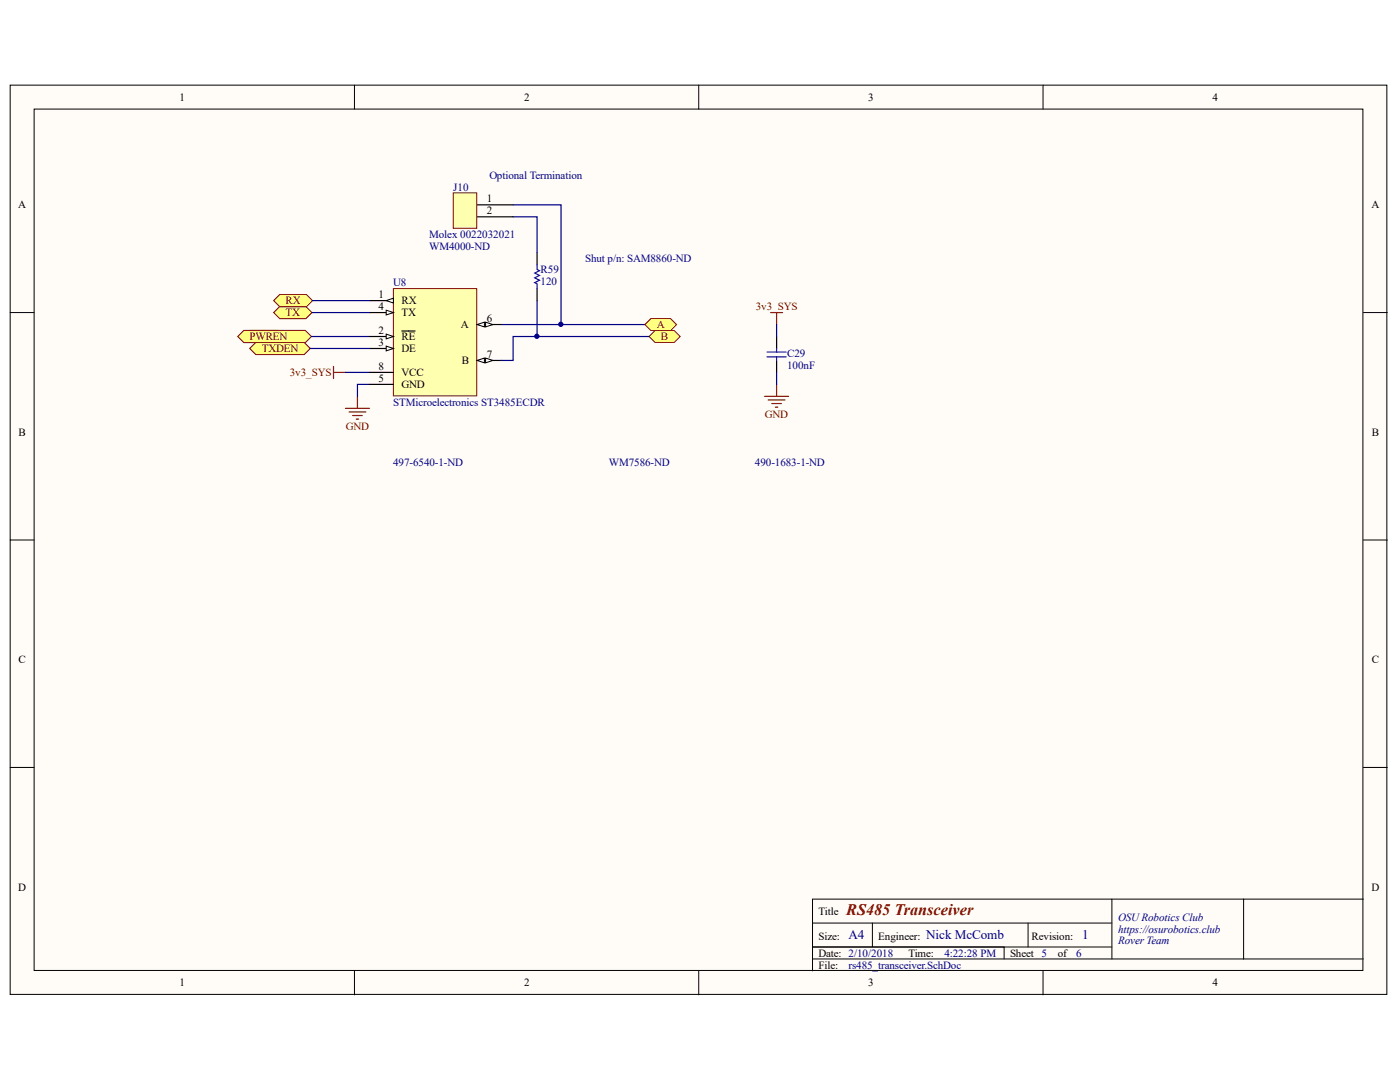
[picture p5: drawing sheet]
<svg xmlns="http://www.w3.org/2000/svg" width="279mm" height="216mm" viewBox="0 0 279 216" stroke-linecap="round" stroke-linejoin="round" font-family="sans-serif">
<defs><g id="words">
<text font-size="3.2" fill="#800000" x="168.9" y="182.5">RS485 Transceiver</text>
<g font-size="2.6" fill="#000080">
<text x="169.4" y="187.4">A4</text>
<text x="184.8" y="187.4">Nick McComb</text>
<text x="215.9" y="187.4">1</text>
</g>
<g font-size="2.2">
<text x="35.9" y="20.1">1</text>
<text x="104.6" y="20.1">2</text>
<text x="173.2" y="20.1">3</text>
<text x="242" y="20.1">4</text>
<text x="3.6" y="41.6">A</text>
<text x="97.2" y="40.4">1</text>
<text x="273.7" y="41.6">A</text>
<text x="97.2" y="42.8">2</text>
<text x="75.5" y="59.5">1</text>
<text x="75.5" y="61.9">4</text>
<text x="80.2" y="60.7">RX</text>
<text x="80.2" y="63.1">TX</text>
<text x="92" y="65.5">A</text>
<text x="97.2" y="64.3">6</text>
<text x="75.5" y="66.7">2</text>
<text x="75.5" y="69.1">3</text>
<text x="80.2" y="67.9">RE</text>
<text x="80.2" y="70.2">DE</text>
<text x="97.2" y="71.4">7</text>
<text x="75.5" y="76.2">5</text>
<text x="75.5" y="73.9">8</text>
<text x="80.2" y="77.4">GND</text>
<text x="80.2" y="75.1">VCC</text>
<text x="92.2" y="72.7">B</text>
<text x="3.7" y="87">B</text>
<text x="273.8" y="87">B</text>
<text x="3.7" y="132.3">C</text>
<text x="273.8" y="132.3">C</text>
<text x="3.6" y="177.7">D</text>
<text x="273.7" y="177.7">D</text>
<text x="163.4" y="182.5">Title</text>
<text x="163.4" y="187.5">Size:</text>
<text x="163.4" y="190.9">Date: 2/10/2018</text>
<text x="175.3" y="187.5">Engineer:</text>
<text x="181.3" y="190.9">Time:</text>
<text x="201.6" y="190.9">Sheet 5</text>
<text x="205.9" y="187.5">Revision:</text>
<text x="211.1" y="190.9">of</text>
<text x="35.9" y="196.8">1</text>
<text x="104.6" y="196.8">2</text>
<text x="163.4" y="193.3">File:</text>
<text x="173.2" y="196.8">3</text>
<text x="242" y="196.8">4</text>
</g>
<g font-size="2.2" fill="#000080">
<text x="97.7" y="35.7">Optional Termination</text>
<text x="90.5" y="38">J10</text>
<text x="85.7" y="47.6">Molex 0022032021</text>
<text x="85.7" y="50">WM4000-ND</text>
<text x="116.8" y="52.3">Shut p/n: SAM8860-ND</text>
<text x="78.5" y="57.1">U8</text>
<text x="107.9" y="56.9">120</text>
<text x="107.9" y="54.5">R59</text>
<text x="157.1" y="71.2">C29</text>
<text x="157.1" y="73.6">100nF</text>
<text x="78.5" y="81.1">STMicroelectronics ST3485ECDR</text>
<text x="78.5" y="93">497-6540-1-ND</text>
<text x="121.5" y="93">WM7586-ND</text>
<text x="150.7" y="93">490-1683-1-ND</text>
<text x="223.1" y="183.7">OSURobotics Club</text>
<text x="188.5" y="190.9">4:22:28 PM</text>
<text x="214.8" y="190.9">6</text>
<text x="223.1" y="186.1">https://osurobotics.club</text>
<text x="223.1" y="188.5">Rover Team</text>
<text x="169.4" y="193.3">rs485_transceiver.SchDoc</text>
</g>
<g font-size="2.2" fill="#800000">
<text x="57" y="63.1">TX</text>
<text x="57" y="60.7">RX</text>
<text x="131.1" y="65.5">A</text>
<text x="150.8" y="61.9">3v3_SYS</text>
<text x="49.8" y="67.9">PWREN</text>
<text x="52.3" y="70.2">TXDEN</text>
<text x="131.9" y="67.9">B</text>
<text x="57.8" y="75.1">3v3_SYS</text>
<text x="152.6" y="83.4">GND</text>
<text x="69" y="85.8">GND</text>
</g>
</g></defs>
<g fill="#fffcf8" stroke="#000" stroke-width=".2">
<path d="M2 17h274.8v181.4h-274.8z"/>
<path d="M6.8 21.8h265.2v171.8h-265.2z"/>
</g>
<g fill="none" stroke="#000" stroke-width=".2">
<path d="M70.7 17v4.8M139.5 17v4.8M208.2 17v4.8M2 62.4h4.8M272.1 62.4h4.8M2 107.8h4.8M272.1 107.8h4.8M2 153.1h4.8M272.1 153.1h4.8M221.9 179.4v12M248.2 179.4h-86v14.3M272.1 179.4h-23.9v12"/>
<path d="M70.7 193.7v4.8M139.5 193.7v4.8M162.2 184.2h59.7M162.2 191.4h109.9M162.2 189h59.7M174.1 184.2v4.8M200.4 189v2.4M205.2 184.2v4.8M208.2 193.7v4.8"/>
</g>
<g fill="#ffff80" stroke="#800000" stroke-width=".2">
<path d="M54.6 62.4l1.2-1.2h5.2l1.3 1.2-1.3 1.2h-5.2z" fill-rule="evenodd"/>
<path d="M54.6 60l1.2-1.2h5.4l1.2 1.2-1.2 1.2h-5.4z" fill-rule="evenodd"/>
<path d="M49.8 69.5l1.2-1.2h9.7l1.2 1.2-1.2 1.3h-9.7z" fill-rule="evenodd"/>
<path d="M47.4 67.1l1.3-1.2h12.2l1.3 1.2-1.3 1.3h-12.2z" fill-rule="evenodd"/>
</g>
<g fill="none" stroke="#800000" stroke-width=".24">
<path d="M49.8 66h5.8M66.6 73.1v2.4M66.6 74.3h2.3M71.3 79.1v2.4M152.6 79.1h4.8M153.3 79.8h3.4M153.8 62.4h2.4M155 62.4v2.4M155 76.7v2.4M68.9 81.5h4.8M69.7 82.2h3.3M70.4 82.9h1.9"/>
<path d="M71.1 83.6h.5M154 80.5h1.9M154.7 81.2h.5"/>
</g>
<path d="M62.2 67.1h11.5M68.9 74.3h4.8M73.7 76.7h-2.4v2.4M100 64.8h28.7M155 64.8v2.3M155 74.3v2.4" fill="none" stroke="#000080" stroke-width=".24"/>
<path d="M155 67.1v2.4M155 71.9v2.4" fill="none" stroke="#000" stroke-width=".24"/>
<path d="M153.1 71.2h3.8M153.1 70.3h3.8M155 69.5v.8M155 71.2v.7" fill="none" stroke="#00f" stroke-width=".24"/>
<path d="M78.5 57.6h16.6v21.4h-16.6z" fill="#ffffb0" stroke="#800000" stroke-width=".2"/>
<path d="M73.7 60h4.8" fill="none" stroke="#000" stroke-width=".24"/>
<path d="M77.1 60l1.4-.5v1z" fill="#fffcf8" stroke="#000" stroke-width=".2"/>
<path d="M73.7 67.1h4.8" fill="none" stroke="#000" stroke-width=".24"/>
<path d="M77.1 66.7l1.4 .4-1.4 .5z" fill="#fffcf8" stroke="#000" stroke-width=".2"/>
<path d="M73.7 69.5h4.8M80.2 66h2.6" fill="none" stroke="#000" stroke-width=".24"/>
<path d="M77.1 69.1l1.4 .4-1.4 .5z" fill="#fffcf8" stroke="#000" stroke-width=".2"/>
<path d="M73.7 62.4h4.8" fill="none" stroke="#000" stroke-width=".24"/>
<path d="M77.1 61.9l1.4 .5-1.4 .4z" fill="#fffcf8" stroke="#000" stroke-width=".2"/>
<path d="M73.7 76.7h4.8M95.2 71.9h4.8" fill="none" stroke="#000" stroke-width=".24"/>
<g fill="#fffcf8" stroke="#000" stroke-width=".2">
<path d="M95.2 71.9l1.5-.5v1z"/>
<path d="M96.9 71.4l1.4 .5-1.4 .5z"/>
</g>
<path d="M95.2 64.8h4.8" fill="none" stroke="#000" stroke-width=".24"/>
<g fill="#fffcf8" stroke="#000" stroke-width=".2">
<path d="M95.2 64.8l1.5-.5v.9z"/>
<path d="M96.9 64.3l1.4 .5-1.4 .4z"/>
</g>
<path d="M95.2 40.9h7.2M95.2 43.3h7.2M107.2 50.4v2.4M107.2 57.6v2.4M73.7 74.3h4.8" fill="none" stroke="#000" stroke-width=".24"/>
<path d="M62.4 60h11.3M102.4 43.3h4.8v7.1M102.4 40.9h9.6v23.9M107.2 60v7.1M61.9 69.5h11.8M62.3 62.4h11.4" fill="none" stroke="#000080" stroke-width=".24"/>
<path d="M107.2 52.8v1l.5 .2-1 .5 1 .5-1 .4 1 .5-1 .5 .5 .2v1" fill="none" stroke="#00f" stroke-width=".24"/>
<g fill="#000080" stroke="#000080" stroke-width=".2">
<circle cx="107.1" cy="67.1" r=".43"/>
<circle cx="111.9" cy="64.7" r=".43"/>
</g>
<path d="M90.5 38.5h4.6v7.1h-4.6z" fill="#ffffb0" stroke="#800000" stroke-width=".2"/>
<g fill="#ffff80" stroke="#800000" stroke-width=".2">
<path d="M128.7 64.8l1.2-1.2h3.9l1.2 1.2-1.2 1.2h-3.9z" fill-rule="evenodd"/>
<path d="M129.5 67.1l1.2-1.1h3.9l1.1 1.1-1.1 1.2h-3.9z" fill-rule="evenodd"/>
</g>
<path d="M129.5 67.1h-27.1v4.8h-2.4" fill="none" stroke="#000080" stroke-width=".24"/>
<use href="#words"/>
</svg>
